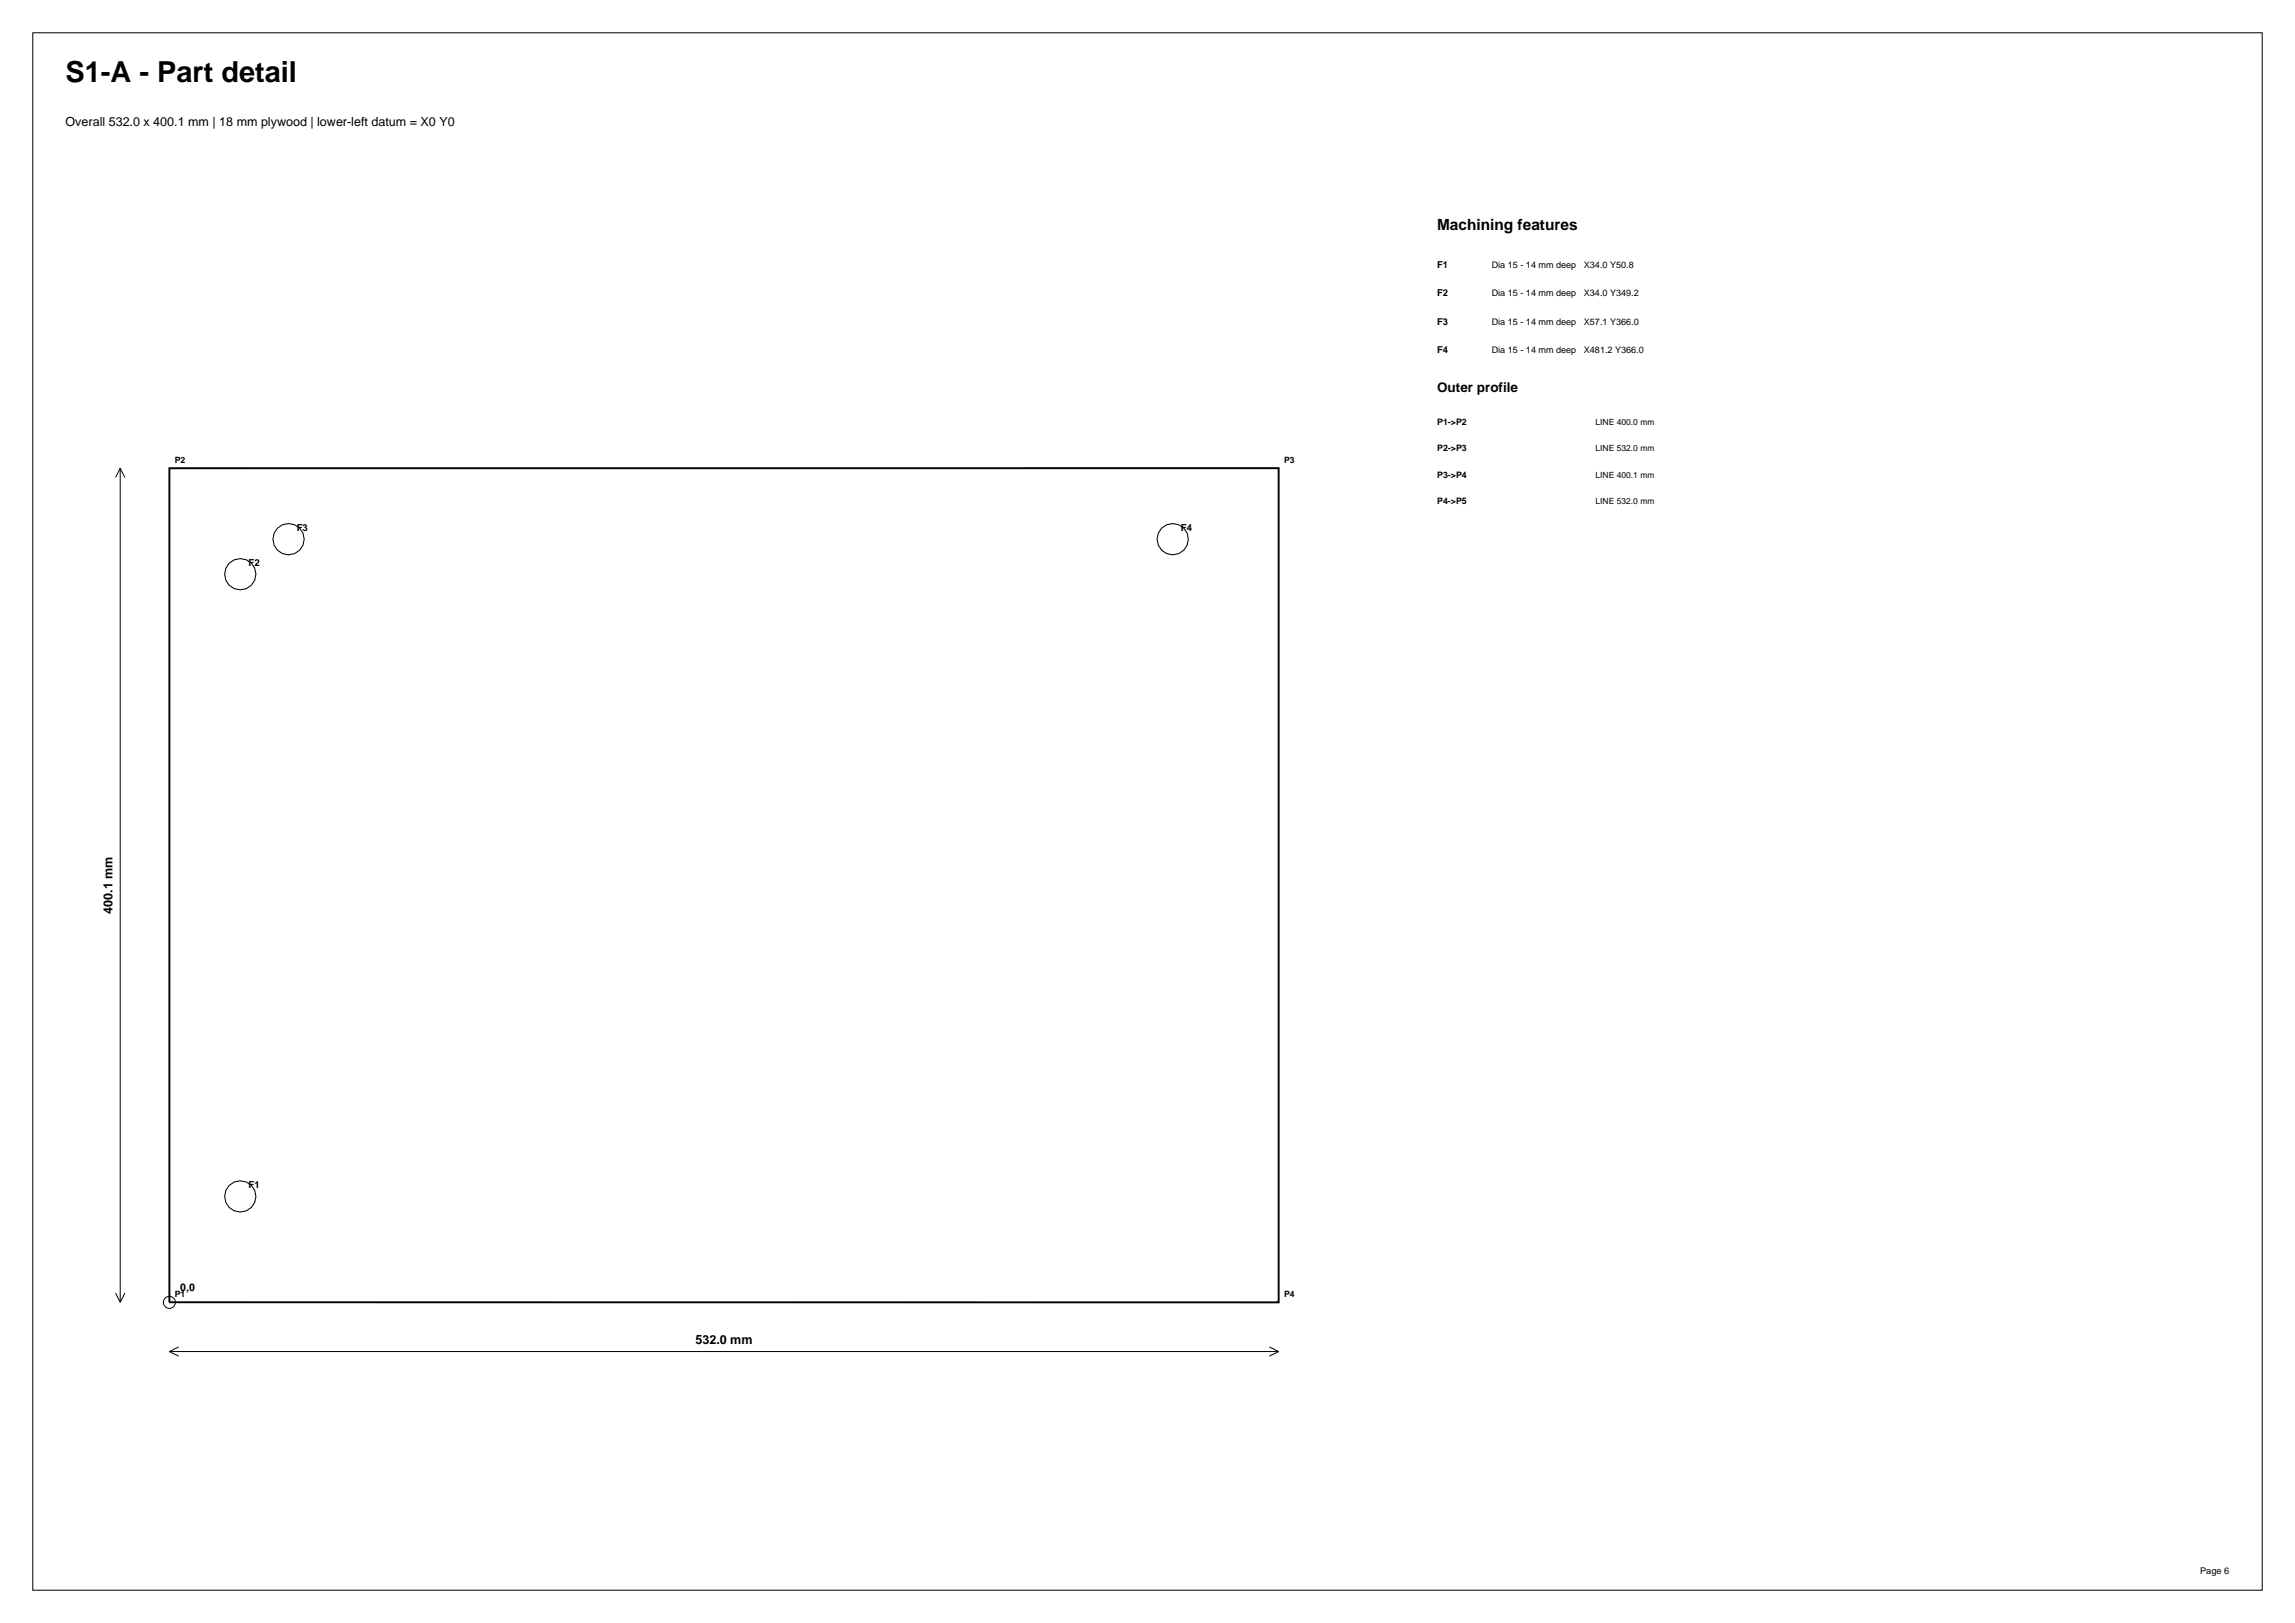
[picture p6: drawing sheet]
<svg xmlns="http://www.w3.org/2000/svg" width="420mm" height="297mm" viewBox="0 0 420 297" stroke-linecap="round" stroke-linejoin="round" font-family="sans-serif">
<defs><g id="words">
<text font-size="5.3" x="12" y="15">S1-A - Part detail</text>
<text font-size="2.8" x="263" y="42">Machining features</text>
<text font-size="2.5" x="263" y="71.8">Outer profile</text>
<g font-size="2.3">
<text x="12" y="23">Overall 532.0 x 400.1 mm | 18 mm plywood | lower-left datum = X0 Y0</text>
<text x="20.6" y="167.2" transform="rotate(-90 20.6 167.2)">400.1 mm</text>
<text x="127.3" y="245.9">532.0 mm</text>
</g>
<text font-size="1.9" x="33" y="236.3">0,0</text>
<g font-size="1.8">
<text x="54.3" y="97.2">F3</text>
<text x="216.1" y="97.2">F4</text>
<text x="45.5" y="103.6">F2</text>
<text x="45.5" y="217.4">F1</text>
</g>
<g font-size="1.7">
<text x="263" y="49">F1</text>
<text x="273" y="49">Dia 15 - 14 mm deep</text>
<text x="289.9" y="49">X34.0 Y50.8</text>
<text x="263" y="54.2">F2</text>
<text x="263" y="59.4">F3</text>
<text x="273" y="54.2">Dia 15 - 14 mm deep</text>
<text x="273" y="59.4">Dia 15 - 14 mm deep</text>
<text x="289.9" y="54.2">X34.0 Y349.2</text>
<text x="289.9" y="59.4">X57.1 Y366.0</text>
<text x="263" y="64.6">F4</text>
<text x="273" y="64.6">Dia 15 - 14 mm deep</text>
<text x="289.9" y="64.6">X481.2 Y366.0</text>
<text x="402.6" y="288">Page 6</text>
</g>
<g font-size="1.6">
<text x="263" y="77.8">P1-&gt;P2</text>
<text x="292" y="77.8">LINE 400.0 mm</text>
<text x="263" y="82.6">P2-&gt;P3</text>
<text x="292" y="82.6">LINE 532.0 mm</text>
<text x="32" y="84.7">P2</text>
<text x="235" y="84.7">P3</text>
<text x="263" y="87.4">P3-&gt;P4</text>
<text x="292" y="87.4">LINE 400.1 mm</text>
<text x="263" y="92.2">P4-&gt;P5</text>
<text x="292" y="92.2">LINE 532.0 mm</text>
<text x="32" y="237.3">P1</text>
<text x="235" y="237.3">P4</text>
</g>
</g></defs>
<g fill="none" stroke="#000" stroke-width=".18">
<path d="M6 6h408v285h-408zM22 85.7v152.6M22 85.7l-.8 1.7M22 85.7l.8 1.7M21.2 236.6l.8 1.7M22.8 236.6l-.8 1.7M31 247.3h203M31 247.3l1.7 .9M32.7 246.5l-1.7 .8M232.3 246.5l1.7 .8M234 247.3l-1.7 .9"/>
<circle cx="31" cy="238.3" r="1.1"/>
</g>
<path d="M31 85.7h203v152.6h-203z" fill="none" stroke="#000" stroke-width=".35"/>
<g fill="none" stroke="#000" stroke-width=".19">
<circle cx="52.8" cy="98.7" r="2.86"/>
<circle cx="214.6" cy="98.7" r="2.86"/>
<circle cx="44" cy="105.1" r="2.86"/>
<circle cx="44" cy="218.9" r="2.86"/>
</g>
<use href="#words"/>
</svg>
